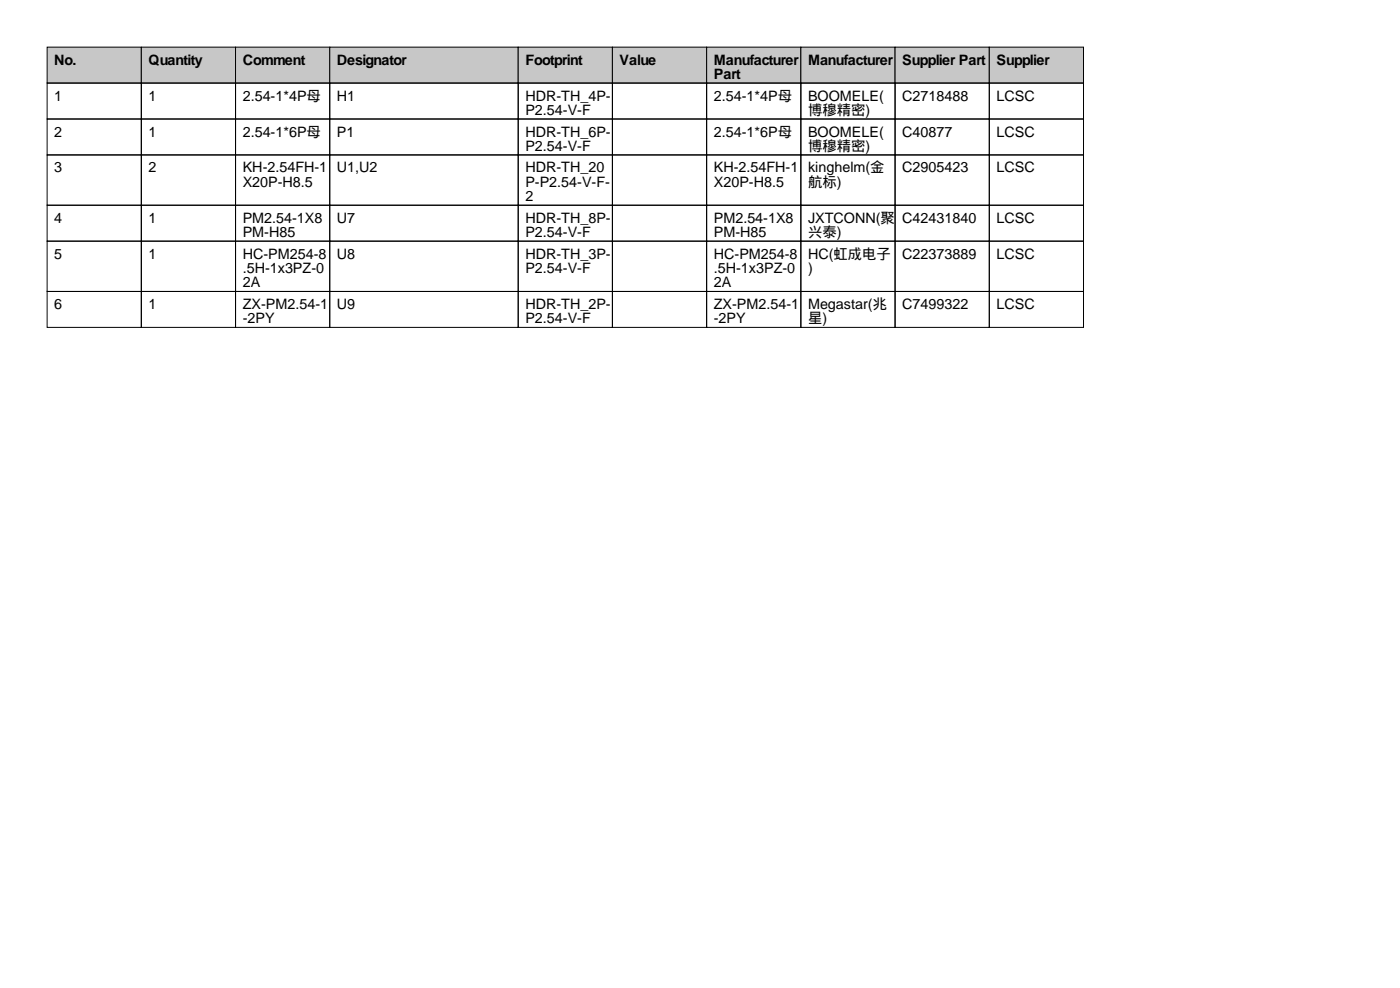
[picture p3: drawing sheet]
<svg xmlns="http://www.w3.org/2000/svg" width="297mm" height="210mm" viewBox="0 0 297 210" stroke-linecap="round" stroke-linejoin="round" font-family="sans-serif">
<defs><g id="words">
<g font-size="3">
<text x="11.5" y="13.7">No.</text>
<text x="31.5" y="13.7">Quantity</text>
<text x="51.5" y="13.7">Comment</text>
<text x="71.5" y="13.7">Designator</text>
<text x="111.5" y="13.7">Footprint</text>
<text x="131.5" y="13.7">Value</text>
<text x="151.5" y="13.7">Manufacturer</text>
<text x="151.5" y="16.8">Part</text>
<text x="171.5" y="13.7">Manufacturer</text>
<text x="191.5" y="13.7">Supplier Part</text>
<text x="211.5" y="13.7">Supplier</text>
<text x="11.5" y="21.3">1</text>
<text x="31.5" y="21.3">1</text>
<text x="51.5" y="21.3">2.54-1*4P母</text>
<text x="71.5" y="21.3">H1</text>
<text x="111.5" y="21.3">HDR-TH_4P-</text>
<text x="151.5" y="21.3">2.54-1*4P母</text>
<text x="171.5" y="21.3">BOOMELE(</text>
<text x="191.5" y="21.3">C2718488</text>
<text x="211.5" y="21.3">LCSC</text>
<text x="11.5" y="29">2</text>
<text x="31.5" y="29">1</text>
<text x="51.5" y="29">2.54-1*6P母</text>
<text x="71.5" y="29">P1</text>
<text x="111.5" y="24.4">P2.54-V-F</text>
<text x="111.5" y="29">HDR-TH_6P-</text>
<text x="151.5" y="29">2.54-1*6P母</text>
<text x="171.5" y="24.4">博穆精密)</text>
<text x="171.5" y="29">BOOMELE(</text>
<text x="191.5" y="29">C40877</text>
<text x="211.5" y="29">LCSC</text>
<text x="111.5" y="32">P2.54-V-F</text>
<text x="171.5" y="32">博穆精密)</text>
<text x="11.5" y="36.6">3</text>
<text x="31.5" y="36.6">2</text>
<text x="51.5" y="36.6">KH-2.54FH-1</text>
<text x="51.5" y="39.6">X20P-H8.5</text>
<text x="71.5" y="36.6">U1,U2</text>
<text x="111.5" y="36.6">HDR-TH_20</text>
<text x="111.5" y="39.6">P-P2.54-V-F-</text>
<text x="151.5" y="36.6">KH-2.54FH-1</text>
<text x="151.5" y="39.6">X20P-H8.5</text>
<text x="171.5" y="36.6">kinghelm(金</text>
<text x="171.5" y="39.6">航标)</text>
<text x="191.5" y="36.6">C2905423</text>
<text x="211.5" y="36.6">LCSC</text>
<text x="11.5" y="47.2">4</text>
<text x="31.5" y="47.2">1</text>
<text x="51.5" y="47.2">PM2.54-1X8</text>
<text x="71.5" y="47.2">U7</text>
<text x="111.5" y="42.7">2</text>
<text x="111.5" y="47.2">HDR-TH_8P-</text>
<text x="151.5" y="47.2">PM2.54-1X8</text>
<text x="171.5" y="47.2">JXTCONN(聚</text>
<text x="191.5" y="47.2">C42431840</text>
<text x="211.5" y="47.2">LCSC</text>
<text x="51.5" y="50.3">PM-H85</text>
<text x="111.5" y="50.3">P2.54-V-F</text>
<text x="151.5" y="50.3">PM-H85</text>
<text x="171.5" y="50.3">兴泰)</text>
<text x="11.5" y="54.9">5</text>
<text x="31.5" y="54.9">1</text>
<text x="51.5" y="54.9">HC-PM254-8</text>
<text x="51.5" y="57.9">.5H-1x3PZ-0</text>
<text x="71.5" y="54.9">U8</text>
<text x="111.5" y="54.9">HDR-TH_3P-</text>
<text x="111.5" y="57.9">P2.54-V-F</text>
<text x="151.5" y="54.9">HC-PM254-8</text>
<text x="151.5" y="57.9">.5H-1x3PZ-0</text>
<text x="171.5" y="54.9">HC(虹成电子</text>
<text x="171.5" y="57.9">)</text>
<text x="191.5" y="54.9">C22373889</text>
<text x="211.5" y="54.9">LCSC</text>
<text x="11.5" y="65.5">6</text>
<text x="31.5" y="65.5">1</text>
<text x="51.5" y="61">2A</text>
<text x="51.5" y="65.5">ZX-PM2.54-1</text>
<text x="71.5" y="65.5">U9</text>
<text x="111.5" y="65.5">HDR-TH_2P-</text>
<text x="151.5" y="61">2A</text>
<text x="151.5" y="65.5">ZX-PM2.54-1</text>
<text x="171.5" y="65.5">Megastar(兆</text>
<text x="191.5" y="65.5">C7499322</text>
<text x="211.5" y="65.5">LCSC</text>
<text x="51.5" y="68.6">-2PY</text>
<text x="111.5" y="68.6">P2.54-V-F</text>
<text x="151.5" y="68.6">-2PY</text>
<text x="171.5" y="68.6">星)</text>
</g>
</g></defs>
<g fill="#c7c7c7" stroke="#000" stroke-width=".21">
<path d="M10 10h20v7.6h-20z"/>
<path d="M30 10h20v7.6h-20z"/>
<path d="M50 10h20v7.6h-20z"/>
<path d="M70 10h40v7.6h-40z"/>
<path d="M110 10h20v7.6h-20z"/>
<path d="M130 10h20v7.6h-20z"/>
<path d="M150 10h20v7.6h-20z"/>
<path d="M170 10h20v7.6h-20z"/>
<path d="M190 10h20v7.6h-20z"/>
<path d="M210 10h20v7.6h-20z"/>
</g>
<g fill="none" stroke="#000" stroke-width=".21">
<path d="M10 17.6h20v7.6h-20zM30 17.6h20v7.6h-20zM50 17.6h20v7.6h-20zM70 17.6h40v7.6h-40zM110 17.6h20v7.6h-20zM130 17.6h20v7.6h-20zM150 17.6h20v7.6h-20zM170 17.6h20v7.6h-20zM190 17.6h20v7.6h-20zM210 17.6h20v7.6h-20zM10 25.2h20v7.7h-20zM10 32.9h20v10.6h-20z"/>
<path d="M30 25.2h20v7.7h-20zM30 32.9h20v10.6h-20zM50 25.2h20v7.7h-20zM50 32.9h20v10.6h-20zM70 25.2h40v7.7h-40zM70 32.9h40v10.6h-40zM110 25.2h20v7.7h-20zM110 32.9h20v10.6h-20zM130 25.2h20v7.7h-20zM130 32.9h20v10.6h-20zM150 25.2h20v7.7h-20zM150 32.9h20v10.6h-20z"/>
<path d="M170 25.2h20v7.7h-20zM170 32.9h20v10.6h-20zM190 25.2h20v7.7h-20zM190 32.9h20v10.6h-20zM210 25.2h20v7.7h-20zM210 32.9h20v10.6h-20zM10 43.5h20v7.6h-20zM10 51.1h20v10.7h-20zM30 43.5h20v7.6h-20zM30 51.1h20v10.7h-20zM50 43.5h20v7.6h-20zM50 51.1h20v10.7h-20z"/>
<path d="M70 43.5h40v7.6h-40zM70 51.1h40v10.7h-40zM110 43.5h20v7.6h-20zM110 51.1h20v10.7h-20zM130 43.5h20v7.6h-20zM130 51.1h20v10.7h-20zM150 43.5h20v7.6h-20zM150 51.1h20v10.7h-20zM170 43.5h20v7.6h-20zM170 51.1h20v10.7h-20zM190 43.5h20v7.6h-20zM190 51.1h20v10.7h-20z"/>
<path d="M210 43.5h20v7.6h-20zM210 51.1h20v10.7h-20zM10 61.8h20v7.6h-20zM30 61.8h20v7.6h-20zM50 61.8h20v7.6h-20zM70 61.8h40v7.6h-40zM110 61.8h20v7.6h-20zM130 61.8h20v7.6h-20zM150 61.8h20v7.6h-20zM170 61.8h20v7.6h-20zM190 61.8h20v7.6h-20zM210 61.8h20v7.6h-20z"/>
</g>
<use href="#words"/>
</svg>
